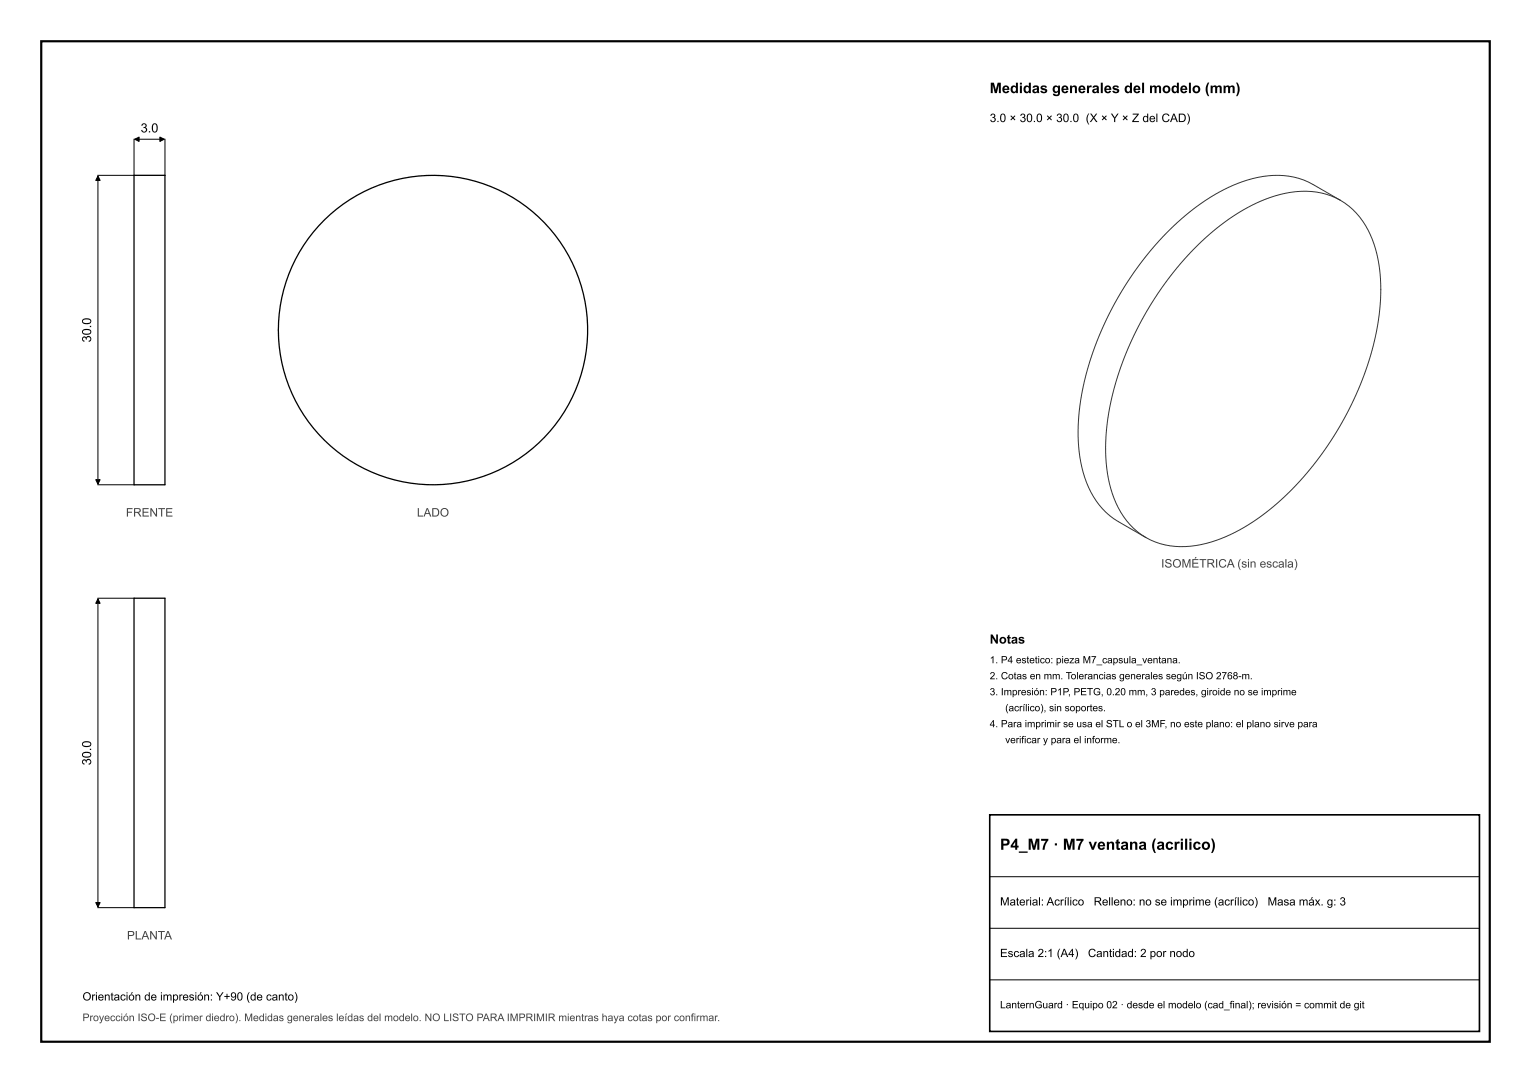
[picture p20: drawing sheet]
<svg xmlns="http://www.w3.org/2000/svg" width="297mm" height="210mm" viewBox="0 0 297 210" stroke-linecap="round" stroke-linejoin="round" font-family="sans-serif">
<defs><g id="words">
<text font-size="3" x="194" y="164.8">P4_M7 · M7 ventana (acrilico)</text>
<text font-size="2.8" x="192" y="18.1">Medidas generales del modelo (mm)</text>
<g font-size="2.5">
<text x="27.3" y="25.7">3.0</text>
<text x="17.7" y="66.4" transform="rotate(-90 17.7 66.4)">30.0</text>
<text x="192" y="124.8">Notas</text>
<text x="17.7" y="148.4" transform="rotate(-90 17.7 148.4)">30.0</text>
</g>
<text font-size="2.3" x="192" y="23.7">3.0 × 30.0 × 30.0 (X × Y × Z del CAD)</text>
<g font-size="2.3" fill="#444">
<text x="24.4" y="100.2">FRENTE</text>
<text x="80.9" y="100.2">LADO</text>
<text x="225.3" y="110.1">ISOMÉTRICA (sin escala)</text>
<text x="24.6" y="182.2">PLANTA</text>
</g>
<g font-size="2.2">
<text x="194" y="175.6">Material: Acrílico</text>
<text x="212.2" y="175.6">Relleno: no se imprime (acrílico)</text>
<text x="245.9" y="175.6">Masa máx. g: 3</text>
<text x="194" y="185.6">Escala 2:1 (A4)</text>
<text x="211.1" y="185.6">Cantidad: 2 por nodo</text>
<text x="16" y="194">Orientación de impresión: Y+90 (de canto)</text>
</g>
<text font-size="2" fill="#444" x="16" y="198">Proyección ISO-E (primer diedro). Medidas generales leídas del modelo. NO LISTO PARA IMPRIMIR mientras haya cotas por confirmar.</text>
<text font-size="2" x="194" y="195.5">LanternGuard · Equipo 02 · desde el modelo (cad_final); revisión = commit de git</text>
<g font-size="1.9">
<text x="192" y="128.6">1. P4 estetico: pieza M7_capsula_ventana.</text>
<text x="192" y="131.7">2. Cotas en mm. Tolerancias generales según ISO 2768-m.</text>
<text x="192" y="134.8">3. Impresión: P1P, PETG, 0.20 mm, 3 paredes, giroide no se imprime</text>
<text x="195" y="137.9">(acrílico), sin soportes.</text>
<text x="192" y="141">4. Para imprimir se usa el STL o el 3MF, no este plano: el plano sirve para</text>
<text x="195" y="144.1">verificar y para el informe.</text>
</g>
</g></defs>
<path d="M8 8h281v194h-281z" fill="none" stroke="#000" stroke-width=".42"/>
<path d="M192 158h95v42h-95z" fill="none" stroke="#000" stroke-width=".32"/>
<g fill="none" stroke="#000" stroke-width=".25">
<path d="M26 34h6v60h-6zM26 116h6v60h-6z"/>
<circle cx="84" cy="64" r="30"/>
</g>
<path d="M260 38.8l-1.5-.8a40.4 40.4 0 0 0-6.6-3.4 19.9 19.9 0 0 0-14.5 2.2 52 52 0 0 0-19.2 18.6 56.2 56.2 0 0 0-9.1 28.3 23.1 23.1 0 0 0 4.1 14.2 17.2 17.2 0 0 0 6 4.6l3.1 1.7M260 38.8a16.3 16.3 0 0 1 7.3 11.4 43 43 0 0 1-2.7 22.6 60.7 60.7 0 0 1-20.7 27.8 26.6 26.6 0 0 1-14.9 5.4l-2-.2a13.2 13.2 0 0 1-4.7-1.6M260 38.8a16.3 16.3 0 0 0-13.5-.5 43.3 43.3 0 0 0-18.2 13.7 60.6 60.6 0 0 0-13.7 31.8 26.6 26.6 0 0 0 2.8 15.5l1.1 1.7a13.2 13.2 0 0 0 3.8 3.2" fill="none" stroke="#333" stroke-width=".19"/>
<path d="M19 34.1v59.8M26 27v7h-7M26.1 27h5.8M32 27v7M19 94h7M19 116.1v59.8M19 116h7M19 176h7M192 170h95M192 180h95M192 190h95" fill="none" stroke="#000" stroke-width=".19"/>
<path d="M19 34.1l.4 .9h-.8zM26.1 27l.9-.4v.8zM31 26.6l.9 .4-.9 .4zM18.6 93h.8l-.4 .9zM19 116.1l.4 .9h-.8zM18.6 175h.8l-.4 .9z" fill="#000" stroke="#000" stroke-width=".19"/>
<use href="#words"/>
</svg>
